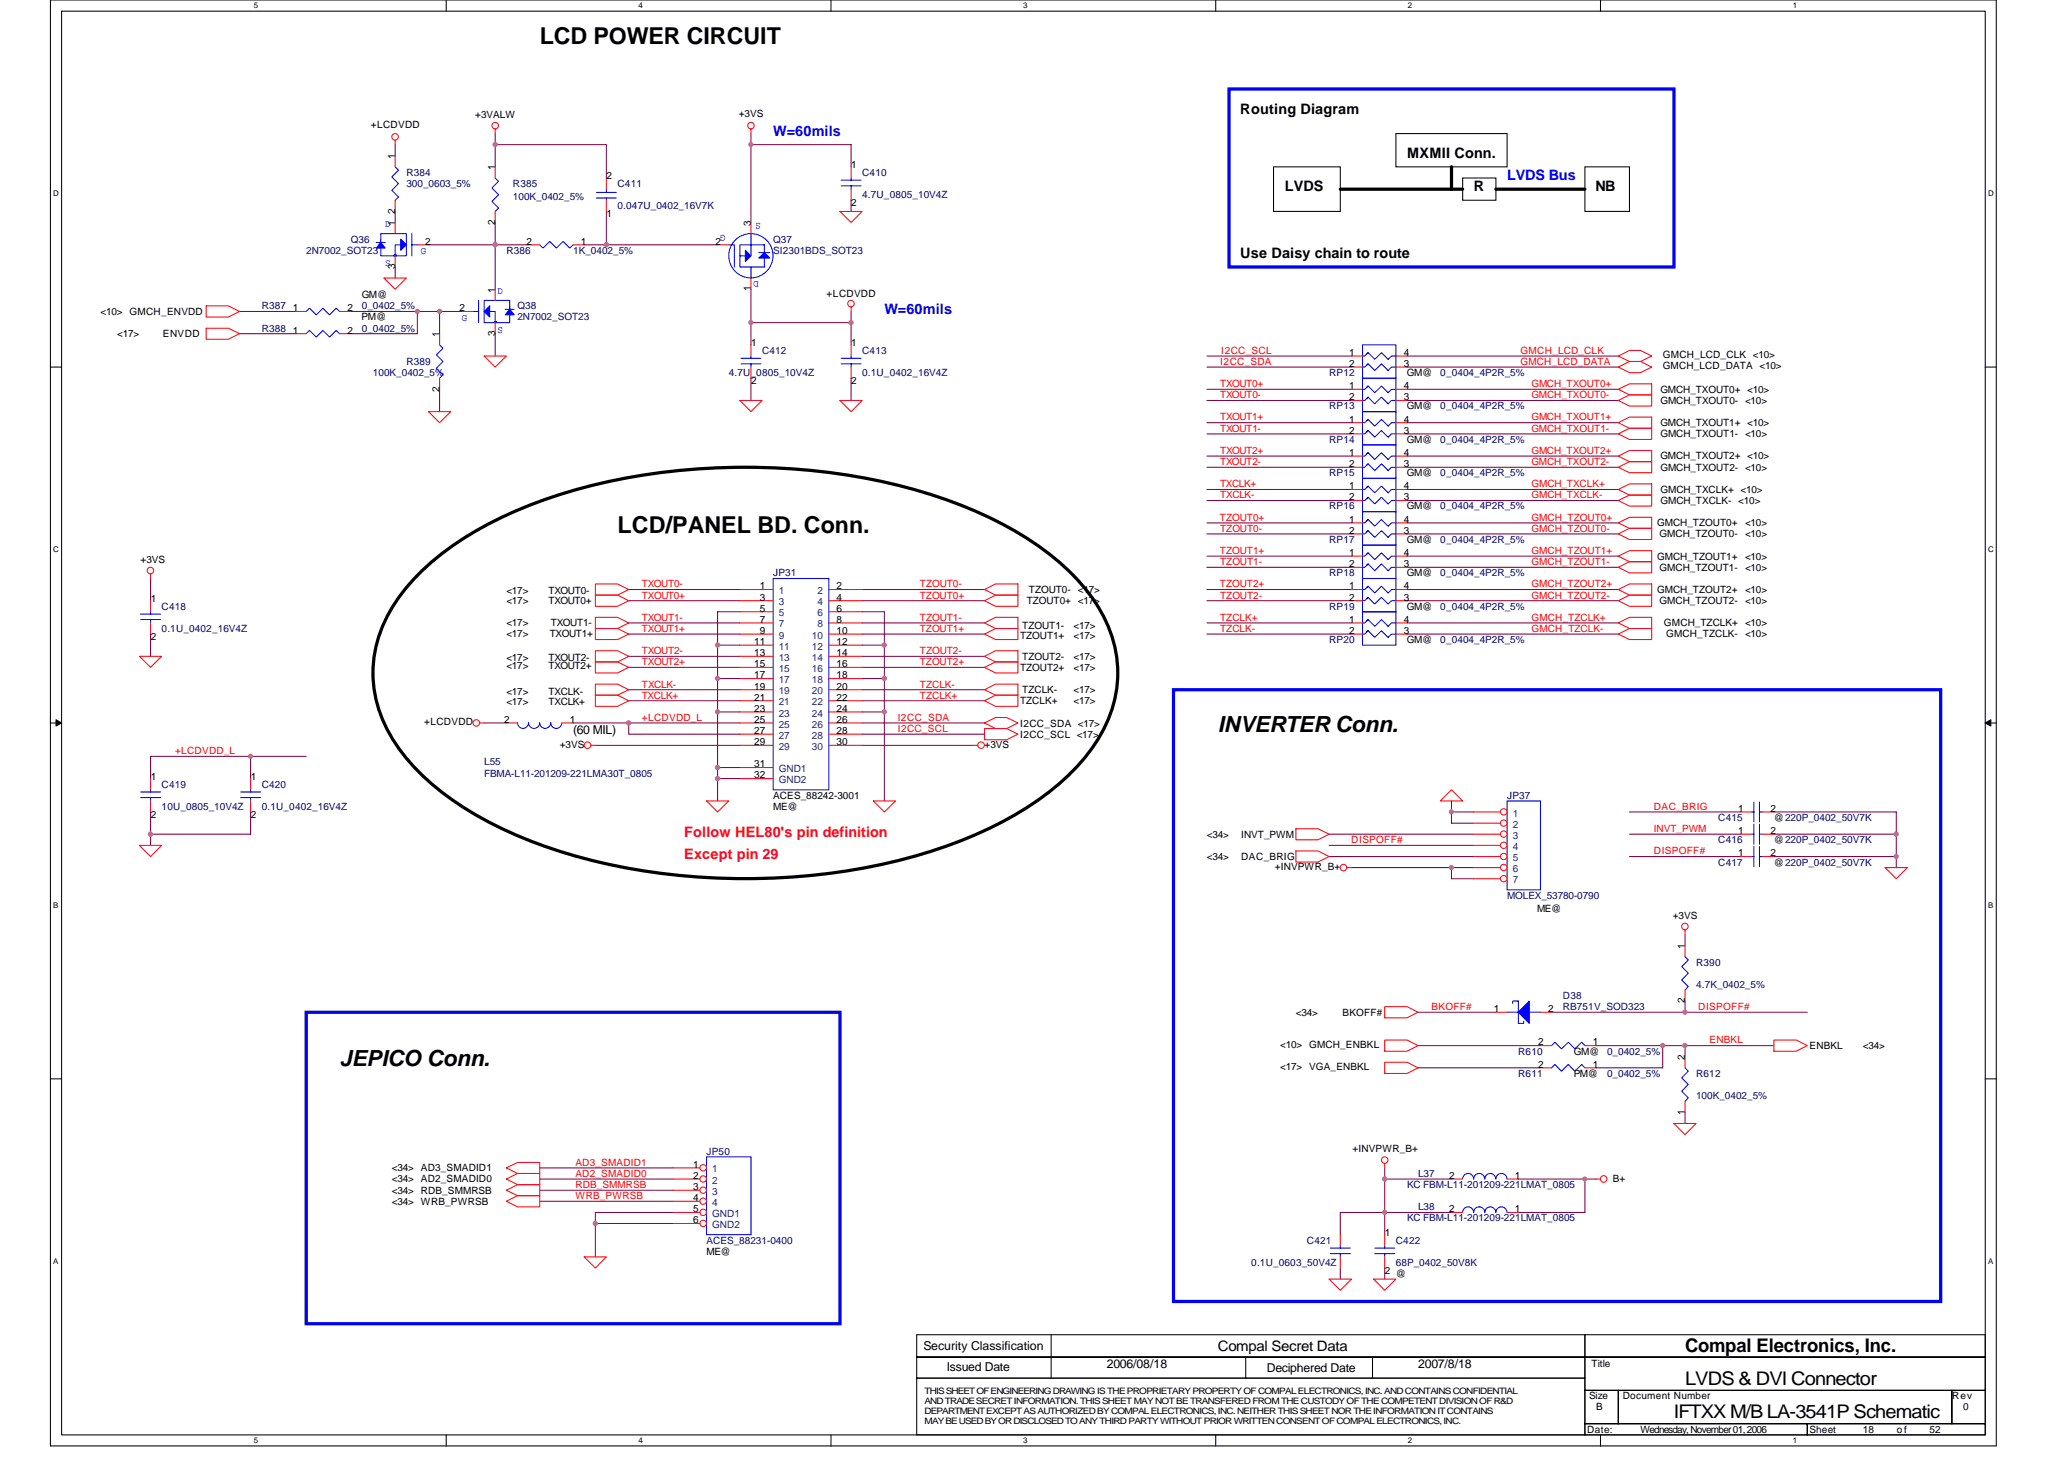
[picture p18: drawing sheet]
<svg xmlns="http://www.w3.org/2000/svg" width="297mm" height="210mm" viewBox="0 0 297 210" stroke-linecap="round" stroke-linejoin="round" font-family="sans-serif">
<defs><g id="words">
<g font-size="3.3">
<text x="77.7" y="6.3">LCD POWER CIRCUIT</text>
<text x="88.9" y="76.7">LCD/PANEL BD. Conn.</text>
</g>
<g font-size="3.2">
<text x="175.3" y="105.4">INVERTER Conn.</text>
<text x="48.9" y="153.4">JEPICO Conn.</text>
</g>
<g font-size="2.7">
<text x="242.5" y="194.5">Compal Electronics, Inc.</text>
<text x="242.5" y="199.3">LVDS &amp; DVI Connector</text>
<text x="240.9" y="204.1">IFTXX M/B LA-3541P Schematic</text>
</g>
<g font-size="2.1">
<text x="178.5" y="16.3">Routing Diagram</text>
<text x="202.5" y="22.7">MXMII Conn.</text>
<text x="184.9" y="27.5">LVDS</text>
<text x="212.1" y="27.5">R</text>
<text x="229.6" y="27.5">NB</text>
<text x="178.5" y="37.1">Use Daisy chain to route</text>
<text x="175.3" y="194.4">Compal Secret Data</text>
</g>
<g font-size="2.1" fill="#00f">
<text x="111.3" y="19.5">W=60mils</text>
<text x="216.9" y="25.9">LVDS Bus</text>
<text x="127.3" y="45.1">W=60mils</text>
</g>
<g font-size="2.1" fill="#f00">
<text x="98.5" y="120.4">Follow HEL80's pin definition</text>
<text x="98.5" y="123.5">Except pin 29</text>
</g>
<g font-size="1.8">
<text x="82.5" y="105.6">(60 MIL)</text>
<text x="132.9" y="194.2">Security Classification</text>
<text x="136.2" y="197.3">Issued Date</text>
<text x="159.3" y="196.8">2006/08/18</text>
<text x="182.3" y="197.4">Deciphered Date</text>
<text x="204.1" y="196.8">2007/8/18</text>
</g>
<g font-size="1.4">
<text x="68.4" y="17">+3VALW</text>
<text x="106.3" y="16.8">+3VS</text>
<text x="53.4" y="18.4">+LCDVDD</text>
<text x="56.9" y="22.9" transform="rotate(-90 56.9 22.9)">1</text>
<text x="71.2" y="24.5" transform="rotate(-90 71.2 24.5)">1</text>
<text x="87.3" y="25.8">2</text>
<text x="122.5" y="24.2">1</text>
<text x="122.5" y="29.6">2</text>
<text x="56.9" y="32.5" transform="rotate(-90 56.9 32.5)">1</text>
<text x="56.9" y="30.7" transform="rotate(-90 56.9 30.7)">2</text>
<text x="61.2" y="35.2">2</text>
<text x="71.2" y="32.3" transform="rotate(-90 71.2 32.3)">2</text>
<text x="75.8" y="35.2">2</text>
<text x="83.6" y="35.2">1</text>
<text x="87.3" y="31.2">1</text>
<text x="103" y="35.2">2</text>
<text x="108.1" y="32.5" transform="rotate(-90 108.1 32.5)">3</text>
<text x="56.9" y="38.7" transform="rotate(-90 56.9 38.7)">3</text>
<text x="108.1" y="41.9" transform="rotate(-90 108.1 41.9)">1</text>
<text x="14.5" y="45.3">&lt;10&gt; GMCH_ENVDD</text>
<text x="42.1" y="44.8">1</text>
<text x="42.1" y="48">1</text>
<text x="50" y="44.8">2</text>
<text x="50" y="48">2</text>
<text x="52" y="46.1">PM@</text>
<text x="52.1" y="42.9">GM@</text>
<text x="66.1" y="44.8">2</text>
<text x="71.2" y="42.1" transform="rotate(-90 71.2 42.1)">1</text>
<text x="119" y="42.7">+LCDVDD</text>
<text x="16.9" y="48.5">&lt;17&gt;</text>
<text x="23.4" y="48.5">ENVDD</text>
<text x="63.2" y="48.5" transform="rotate(-90 63.2 48.5)">1</text>
<text x="71.2" y="48.3" transform="rotate(-90 71.2 48.3)">3</text>
<text x="108.1" y="49.8">1</text>
<text x="122.5" y="49.8">1</text>
<text x="194.2" y="51.2">1</text>
<text x="194.2" y="52.8">2</text>
<text x="202" y="51.2">4</text>
<text x="202" y="52.8">3</text>
<text x="239.3" y="51.5">GMCH_LCD_CLK &lt;10&gt;</text>
<text x="239.3" y="53.1">GMCH_LCD_DATA &lt;10&gt;</text>
<text x="63.2" y="56.3" transform="rotate(-90 63.2 56.3)">2</text>
<text x="108.1" y="55.2">2</text>
<text x="122.5" y="55.2">2</text>
<text x="194.2" y="56">1</text>
<text x="194.2" y="57.6">2</text>
<text x="202" y="56">4</text>
<text x="202" y="57.6">3</text>
<text x="202.5" y="58.9">GM@</text>
<text x="202.5" y="54.1">GM@</text>
<text x="239" y="56.5">GMCH_TXOUT0+ &lt;10&gt;</text>
<text x="239" y="58.1">GMCH_TXOUT0- &lt;10&gt;</text>
<text x="194.2" y="60.8">1</text>
<text x="194.2" y="62.4">2</text>
<text x="194.2" y="65.6">1</text>
<text x="202" y="60.8">4</text>
<text x="202" y="62.4">3</text>
<text x="202" y="65.6">4</text>
<text x="202.5" y="63.7">GM@</text>
<text x="239" y="61.3">GMCH_TXOUT1+ &lt;10&gt;</text>
<text x="239" y="62.9">GMCH_TXOUT1- &lt;10&gt;</text>
<text x="194.2" y="70.4">1</text>
<text x="194.2" y="72">2</text>
<text x="194.2" y="67.2">2</text>
<text x="202" y="70.4">4</text>
<text x="202" y="72">3</text>
<text x="202" y="67.2">3</text>
<text x="202.5" y="68.5">GM@</text>
<text x="239" y="70.9">GMCH_TXCLK+ &lt;10&gt;</text>
<text x="239" y="66.1">GMCH_TXOUT2+ &lt;10&gt;</text>
<text x="239" y="67.7">GMCH_TXOUT2- &lt;10&gt;</text>
<text x="194.2" y="75.2">1</text>
<text x="194.2" y="76.8">2</text>
<text x="202" y="75.2">4</text>
<text x="202" y="76.8">3</text>
<text x="202.5" y="73.3">GM@</text>
<text x="238.5" y="75.7">GMCH_TZOUT0+</text>
<text x="238.8" y="77.3">GMCH_TZOUT0-</text>
<text x="239" y="72.5">GMCH_TXCLK- &lt;10&gt;</text>
<text x="251.1" y="75.7">&lt;10&gt;</text>
<text x="251.1" y="77.3">&lt;10&gt;</text>
<text x="20.2" y="81">+3VS</text>
<text x="194.2" y="80">1</text>
<text x="194.2" y="81.6">2</text>
<text x="202" y="80">4</text>
<text x="202" y="81.6">3</text>
<text x="202.5" y="82.9">GM@</text>
<text x="202.5" y="78.1">GM@</text>
<text x="238.5" y="80.5">GMCH_TZOUT1+</text>
<text x="238.8" y="82.1">GMCH_TZOUT1-</text>
<text x="251.1" y="80.5">&lt;10&gt;</text>
<text x="251.1" y="82.1">&lt;10&gt;</text>
<text x="21.7" y="86.6">1</text>
<text x="72.9" y="85.5">&lt;17&gt;</text>
<text x="72.9" y="86.9">&lt;17&gt;</text>
<text x="78.9" y="85.5">TXOUT0-</text>
<text x="78.9" y="86.9">TXOUT0+</text>
<text x="109.3" y="89.6">7</text>
<text x="109.3" y="86.4">3</text>
<text x="109.3" y="88">5</text>
<text x="109.3" y="84.8">1</text>
<text x="120.4" y="89.6">8</text>
<text x="120.4" y="86.4">4</text>
<text x="120.4" y="88">6</text>
<text x="120.4" y="84.8">2</text>
<text x="147.8" y="86.9">TZOUT0+ &lt;17&gt;</text>
<text x="148.1" y="85.3">TZOUT0-</text>
<text x="155.1" y="85.3">&lt;17&gt;</text>
<text x="194.2" y="89.6">1</text>
<text x="194.2" y="84.8">1</text>
<text x="194.2" y="86.4">2</text>
<text x="202" y="89.6">4</text>
<text x="202" y="84.8">4</text>
<text x="202" y="86.4">3</text>
<text x="202.5" y="87.7">GM@</text>
<text x="238.5" y="85.3">GMCH_TZOUT2+</text>
<text x="238.8" y="86.9">GMCH_TZOUT2-</text>
<text x="251.1" y="85.3">&lt;10&gt;</text>
<text x="251.1" y="86.9">&lt;10&gt;</text>
<text x="21.7" y="92">2</text>
<text x="72.9" y="95.1">&lt;17&gt;</text>
<text x="72.9" y="91.7">&lt;17&gt;</text>
<text x="72.9" y="90.1">&lt;17&gt;</text>
<text x="78.9" y="95.1">TXOUT2-</text>
<text x="79.1" y="91.7">TXOUT1+</text>
<text x="79.3" y="90.1">TXOUT1-</text>
<text x="108.5" y="96">15</text>
<text x="108.5" y="92.8">11</text>
<text x="108.5" y="94.4">13</text>
<text x="109.3" y="91.2">9</text>
<text x="120.4" y="96">16</text>
<text x="120.4" y="91.2">10</text>
<text x="120.4" y="94.4">14</text>
<text x="120.4" y="92.8">12</text>
<text x="146.8" y="91.9">TZOUT1+</text>
<text x="147.1" y="94.9">TZOUT2-</text>
<text x="147.1" y="90.4">TZOUT1-</text>
<text x="154.5" y="94.9">&lt;17&gt;</text>
<text x="154.5" y="90.4">&lt;17&gt;</text>
<text x="154.5" y="91.9">&lt;17&gt;</text>
<text x="194.2" y="91.2">2</text>
<text x="202" y="91.2">3</text>
<text x="202.5" y="92.5">GM@</text>
<text x="239.5" y="90.1">GMCH_TZCLK+</text>
<text x="239.8" y="91.7">GMCH_TZCLK-</text>
<text x="251.1" y="91.7">&lt;10&gt;</text>
<text x="251.1" y="90.1">&lt;10&gt;</text>
<text x="72.9" y="101.5">&lt;17&gt;</text>
<text x="72.9" y="96.2">&lt;17&gt;</text>
<text x="72.9" y="100">&lt;17&gt;</text>
<text x="78.9" y="101.5">TXCLK+</text>
<text x="78.9" y="96.2">TXOUT2+</text>
<text x="78.9" y="100">TXCLK-</text>
<text x="108.5" y="100.8">21</text>
<text x="108.5" y="97.6">17</text>
<text x="108.5" y="99.2">19</text>
<text x="120.4" y="97.6">18</text>
<text x="120.4" y="99.2">20</text>
<text x="120.4" y="100.8">22</text>
<text x="146.8" y="96.5">TZOUT2+</text>
<text x="146.8" y="101.3">TZCLK+</text>
<text x="147.1" y="99.7">TZCLK-</text>
<text x="154.5" y="101.3">&lt;17&gt;</text>
<text x="154.5" y="99.7">&lt;17&gt;</text>
<text x="154.5" y="96.5">&lt;17&gt;</text>
<text x="61" y="104.4">+LCDVDD</text>
<text x="72.6" y="104">2</text>
<text x="80.6" y="107.5">+3VS</text>
<text x="82" y="104">1</text>
<text x="108.5" y="104">25</text>
<text x="108.5" y="107.2">29</text>
<text x="108.5" y="102.4">23</text>
<text x="108.5" y="105.6">27</text>
<text x="120.4" y="102.4">24</text>
<text x="120.4" y="104">26</text>
<text x="120.4" y="105.6">28</text>
<text x="120.4" y="107.2">30</text>
<text x="141.7" y="107.5">+3VS</text>
<text x="146.8" y="106.1">I2CC_SCL &lt;17&gt;</text>
<text x="146.8" y="104.5">I2CC_SDA &lt;17&gt;</text>
<text x="21.7" y="112.2">1</text>
<text x="36.1" y="112.2">1</text>
<text x="108.5" y="110.4">31</text>
<text x="108.5" y="112">32</text>
<text x="21.7" y="117.6">2</text>
<text x="36.1" y="117.6">2</text>
<text x="111.2" y="116.5">ME@</text>
<text x="111.3" y="114.9">ACES_88242-3001</text>
<text x="250.2" y="120">1</text>
<text x="250.2" y="116.8">1</text>
<text x="254.8" y="120">2</text>
<text x="254.8" y="116.8">2</text>
<text x="255.3" y="118.1">@220P_0402_50V7K</text>
<text x="173.7" y="123.7">&lt;34&gt;</text>
<text x="173.7" y="120.5">&lt;34&gt;</text>
<text x="178.6" y="123.7">DAC_BRIG</text>
<text x="178.6" y="120.5">INVT_PWM</text>
<text x="183.4" y="125.2">+INVPWR_B+</text>
<text x="250.2" y="123.2">1</text>
<text x="254.8" y="123.2">2</text>
<text x="255.3" y="124.5">@220P_0402_50V7K</text>
<text x="255.3" y="121.3">@220P_0402_50V7K</text>
<text x="221.2" y="131.2">ME@</text>
<text x="240.7" y="132.2">+3VS</text>
<text x="242.5" y="136.5" transform="rotate(-90 242.5 136.5)">1</text>
<text x="186.5" y="146.1">&lt;34&gt;</text>
<text x="193.2" y="146.1">BKOFF#</text>
<text x="215" y="145.6">1</text>
<text x="222.8" y="145.6">2</text>
<text x="242.5" y="144.4" transform="rotate(-90 242.5 144.4)">2</text>
<text x="184.3" y="154">&lt;17&gt; VGA_ENBKL</text>
<text x="184.3" y="150.7">&lt;10&gt; GMCH_ENBKL</text>
<text x="221.4" y="150.4">2</text>
<text x="221.4" y="153.6">2</text>
<text x="226.5" y="151.7">GM@</text>
<text x="226.5" y="154.9">PM@</text>
<text x="229.2" y="150.4">1</text>
<text x="229.2" y="153.6">1</text>
<text x="242.5" y="152.5" transform="rotate(-90 242.5 152.5)">2</text>
<text x="260.4" y="150.9">ENBKL</text>
<text x="268.1" y="150.9">&lt;34&gt;</text>
<text x="242.5" y="160.4" transform="rotate(-90 242.5 160.4)">1</text>
<text x="99.8" y="168">1</text>
<text x="194.6" y="165.8">+INVPWR_B+</text>
<text x="56.4" y="168.5">&lt;34&gt; AD3_SMADID1</text>
<text x="56.4" y="170.1">&lt;34&gt; AD2_SMADID0</text>
<text x="56.4" y="171.7">&lt;34&gt; RDB_SMMRSB</text>
<text x="56.4" y="173.3">&lt;34&gt; WRB_PWRSB</text>
<text x="99.8" y="169.6">2</text>
<text x="99.8" y="171.2">3</text>
<text x="99.8" y="172.8">4</text>
<text x="208.6" y="169.6">2</text>
<text x="218" y="169.6">1</text>
<text x="232.1" y="170.1">B+</text>
<text x="99.8" y="174.4">5</text>
<text x="99.8" y="176">6</text>
<text x="199.3" y="177.8">1</text>
<text x="208.6" y="174.4">2</text>
<text x="218" y="174.4">1</text>
<text x="101.7" y="180.5">ME@</text>
<text x="199.3" y="183.2">2</text>
<text x="200.9" y="183.7">@</text>
<text x="229.1" y="196.7">Title</text>
<text x="228.7" y="201.3">Size</text>
<text x="229.7" y="202.9">B</text>
<text x="233.5" y="201.3">Document Number</text>
<text x="281" y="201.3">Rev</text>
<text x="282.5" y="202.9">0</text>
<text x="228.4" y="206.1">Date:</text>
<text x="236.1" y="206.1">Wednesday, November 01,2006</text>
<text x="260.4" y="206.1">Sheet</text>
<text x="268.1" y="206.1">18</text>
<text x="273" y="206.1">of</text>
<text x="277.7" y="206.1">52</text>
</g>
<g font-size="1.4" fill="#000080">
<text x="58.5" y="25.3">R384</text>
<text x="58.5" y="26.9">300_0603_5%</text>
<text x="73.8" y="26.9">R385</text>
<text x="73.8" y="28.8">100K_0402_5%</text>
<text x="88.9" y="26.9">C411</text>
<text x="124.1" y="25.3">C410</text>
<text x="124.1" y="28.5">4.7U_0805_10V4Z</text>
<text x="50.5" y="34.9">Q36</text>
<text x="88.9" y="30.1">0.047U_0402_16V7K</text>
<text x="111.3" y="34.9">Q37</text>
<text x="44.1" y="36.5">2N7002_SOT23</text>
<text x="72.9" y="36.5">R386</text>
<text x="82.5" y="36.5">1K_0402_5%</text>
<text x="111.3" y="36.5">SI2301BDS_SOT23</text>
<text x="37.7" y="44.5">R387</text>
<text x="37.7" y="47.7">R388</text>
<text x="52.1" y="44.5">0_0402_5%</text>
<text x="52.1" y="47.7">0_0402_5%</text>
<text x="74.5" y="44.5">Q38</text>
<text x="74.5" y="46.1">2N7002_SOT23</text>
<text x="58.5" y="52.5">R389</text>
<text x="109.7" y="50.9">C412</text>
<text x="124.1" y="50.9">C413</text>
<text x="53.7" y="54.1">100K_0402_5%</text>
<text x="104.9" y="54.1">4.7U_0805_10V4Z</text>
<text x="124.1" y="54.1">0.1U_0402_16V4Z</text>
<text x="191.3" y="58.9">RP13</text>
<text x="191.3" y="54.1">RP12</text>
<text x="207.3" y="58.9">0_0404_4P2R_5%</text>
<text x="207.3" y="54.1">0_0404_4P2R_5%</text>
<text x="191.3" y="63.7">RP14</text>
<text x="207.3" y="63.7">0_0404_4P2R_5%</text>
<text x="191.3" y="68.5">RP15</text>
<text x="207.3" y="68.5">0_0404_4P2R_5%</text>
<text x="191.3" y="73.3">RP16</text>
<text x="207.3" y="73.3">0_0404_4P2R_5%</text>
<text x="111.3" y="82.9">JP31</text>
<text x="191.3" y="82.9">RP18</text>
<text x="191.3" y="78.1">RP17</text>
<text x="207.3" y="82.9">0_0404_4P2R_5%</text>
<text x="207.3" y="78.1">0_0404_4P2R_5%</text>
<text x="23.3" y="87.7">C418</text>
<text x="191.3" y="87.7">RP19</text>
<text x="207.3" y="87.7">0_0404_4P2R_5%</text>
<text x="23.3" y="90.9">0.1U_0402_16V4Z</text>
<text x="191.3" y="92.5">RP20</text>
<text x="207.3" y="92.5">0_0404_4P2R_5%</text>
<text x="23.3" y="113.3">C419</text>
<text x="37.7" y="113.3">C420</text>
<text x="69.7" y="110.1">L55</text>
<text x="69.7" y="111.7">FBMA-L11-201209-221LMA30T_0805</text>
<text x="23.3" y="116.5">10U_0805_10V4Z</text>
<text x="37.7" y="116.5">0.1U_0402_16V4Z</text>
<text x="216.9" y="114.9">JP37</text>
<text x="247.3" y="118.1">C415</text>
<text x="247.3" y="124.5">C417</text>
<text x="247.3" y="121.3">C416</text>
<text x="216.9" y="129.3">MOLEX_53780-0790</text>
<text x="224.9" y="143.7">D38</text>
<text x="244.1" y="138.9">R390</text>
<text x="244.1" y="142.1">4.7K_0402_5%</text>
<text x="224.9" y="145.3">RB751V_SOD323</text>
<text x="218.5" y="151.7">R610</text>
<text x="218.5" y="154.9">R611</text>
<text x="231.3" y="151.7">0_0402_5%</text>
<text x="231.3" y="154.9">0_0402_5%</text>
<text x="244.1" y="154.9">R612</text>
<text x="244.1" y="158.1">100K_0402_5%</text>
<text x="101.7" y="166.1">JP50</text>
<text x="202.5" y="170.9">KC FBM-L11-201209-221LMAT_0805</text>
<text x="204.1" y="169.3">L37</text>
<text x="101.7" y="178.9">ACES_88231-0400</text>
<text x="188.1" y="178.9">C421</text>
<text x="200.9" y="178.9">C422</text>
<text x="202.5" y="175.7">KC FBM-L11-201209-221LMAT_0805</text>
<text x="204.1" y="174.1">L38</text>
<text x="180.1" y="182.1">0.1U_0603_50V4Z</text>
<text x="200.9" y="182.1">68P_0402_50V8K</text>
</g>
<g font-size="1.4" fill="#00f">
<text x="55.4" y="32.7">D</text>
<text x="104.4" y="33.8" transform="rotate(180 104.4 33.8)">G</text>
<text x="109.5" y="32.1" transform="rotate(180 109.5 32.1)">S</text>
<text x="55.4" y="38.3">S</text>
<text x="60.6" y="36.5">G</text>
<text x="109.2" y="40.4" transform="rotate(180 109.2 40.4)">D</text>
<text x="66.5" y="46.1">G</text>
<text x="71.6" y="42.3">D</text>
<text x="71.6" y="47.9">S</text>
</g>
<g font-size="1.4" fill="#f00">
<text x="175.6" y="52.5">I2CC_SDA</text>
<text x="175.8" y="50.9">I2CC_SCL</text>
<text x="218.8" y="50.9">GMCH_LCD_CLK</text>
<text x="218.8" y="52.5">GMCH_LCD_DATA</text>
<text x="175.6" y="57.3">TXOUT0-</text>
<text x="175.6" y="55.7">TXOUT0+</text>
<text x="220.4" y="57.3">GMCH_TXOUT0-</text>
<text x="220.4" y="55.7">GMCH_TXOUT0+</text>
<text x="175.6" y="62.1">TXOUT1-</text>
<text x="175.6" y="65.3">TXOUT2+</text>
<text x="175.6" y="60.5">TXOUT1+</text>
<text x="220.4" y="62.1">GMCH_TXOUT1-</text>
<text x="220.4" y="60.5">GMCH_TXOUT1+</text>
<text x="220.4" y="65.3">GMCH_TXOUT2+</text>
<text x="175.6" y="71.7">TXCLK-</text>
<text x="175.6" y="70.1">TXCLK+</text>
<text x="175.6" y="66.9">TXOUT2-</text>
<text x="220.4" y="66.9">GMCH_TXOUT2-</text>
<text x="220.4" y="70.1">GMCH_TXCLK+</text>
<text x="220.4" y="71.7">GMCH_TXCLK-</text>
<text x="175.6" y="74.9">TZOUT0+</text>
<text x="175.6" y="76.5">TZOUT0-</text>
<text x="220.4" y="74.9">GMCH_TZOUT0+</text>
<text x="220.4" y="76.5">GMCH_TZOUT0-</text>
<text x="175.6" y="79.7">TZOUT1+</text>
<text x="175.6" y="81.3">TZOUT1-</text>
<text x="220.4" y="79.7">GMCH_TZOUT1+</text>
<text x="220.4" y="81.3">GMCH_TZOUT1-</text>
<text x="92.4" y="89.3">TXOUT1-</text>
<text x="92.4" y="86.1">TXOUT0+</text>
<text x="92.4" y="84.5">TXOUT0-</text>
<text x="132.4" y="86.1">TZOUT0+</text>
<text x="132.4" y="84.5">TZOUT0-</text>
<text x="132.4" y="89.3">TZOUT1-</text>
<text x="175.6" y="84.5">TZOUT2+</text>
<text x="175.6" y="89.3">TZCLK+</text>
<text x="175.6" y="86.1">TZOUT2-</text>
<text x="220.4" y="89.3">GMCH_TZCLK+</text>
<text x="220.4" y="84.5">GMCH_TZOUT2+</text>
<text x="220.4" y="86.1">GMCH_TZOUT2-</text>
<text x="92.4" y="90.9">TXOUT1+</text>
<text x="92.4" y="94.1">TXOUT2-</text>
<text x="92.4" y="95.7">TXOUT2+</text>
<text x="132.4" y="95.7">TZOUT2+</text>
<text x="132.4" y="90.9">TZOUT1+</text>
<text x="132.4" y="94.1">TZOUT2-</text>
<text x="175.6" y="90.9">TZCLK-</text>
<text x="220.4" y="90.9">GMCH_TZCLK-</text>
<text x="92.4" y="100.5">TXCLK+</text>
<text x="92.4" y="98.9">TXCLK-</text>
<text x="132.4" y="98.9">TZCLK-</text>
<text x="132.4" y="100.5">TZCLK+</text>
<text x="92.4" y="103.7">+LCDVDD_L</text>
<text x="129.2" y="103.7">I2CC_SDA</text>
<text x="129.2" y="105.3">I2CC_SCL</text>
<text x="25.2" y="108.5">+LCDVDD_L</text>
<text x="238" y="116.5">DAC_BRIG</text>
<text x="238" y="119.7">INVT_PWM</text>
<text x="194.5" y="121.3">DISPOFF#</text>
<text x="238" y="122.9">DISPOFF#</text>
<text x="206" y="145.3">BKOFF#</text>
<text x="244.4" y="145.3">DISPOFF#</text>
<text x="246" y="150.1">ENBKL</text>
<text x="82.8" y="167.7">AD3_SMADID1</text>
<text x="82.8" y="169.3">AD2_SMADID0</text>
<text x="82.8" y="170.9">RDB_SMMRSB</text>
<text x="82.8" y="172.5">WRB_PWRSB</text>
</g>
<g font-size="1.4" fill="#004080">
<text x="112.1" y="87.1">3</text>
<text x="112.1" y="88.7">5</text>
<text x="112.1" y="85.5">1</text>
<text x="117.7" y="87.1">4</text>
<text x="117.7" y="88.7">6</text>
<text x="117.7" y="85.5">2</text>
<text x="112.1" y="90.3">7</text>
<text x="112.1" y="91.9">9</text>
<text x="112.1" y="93.5">11</text>
<text x="112.1" y="95.1">13</text>
<text x="116.9" y="91.9">10</text>
<text x="116.9" y="95.1">14</text>
<text x="116.9" y="93.5">12</text>
<text x="117.7" y="90.3">8</text>
<text x="112.1" y="101.5">21</text>
<text x="112.1" y="96.7">15</text>
<text x="112.1" y="98.3">17</text>
<text x="112.1" y="99.9">19</text>
<text x="116.9" y="98.3">18</text>
<text x="116.9" y="96.7">16</text>
<text x="116.9" y="99.9">20</text>
<text x="116.9" y="101.5">22</text>
<text x="112.1" y="104.7">25</text>
<text x="112.1" y="107.9">29</text>
<text x="112.1" y="103.1">23</text>
<text x="112.1" y="106.3">27</text>
<text x="116.9" y="103.1">24</text>
<text x="116.9" y="104.7">26</text>
<text x="116.9" y="106.3">28</text>
<text x="116.9" y="107.9">30</text>
<text x="112.1" y="111.1">GND1</text>
<text x="112.1" y="112.7">GND2</text>
<text x="217.7" y="117.5">1</text>
<text x="217.7" y="119.1">2</text>
<text x="217.7" y="120.7">3</text>
<text x="217.7" y="122.3">4</text>
<text x="217.7" y="123.9">5</text>
<text x="217.7" y="125.5">6</text>
<text x="217.7" y="127.1">7</text>
<text x="102.5" y="168.7">1</text>
<text x="102.5" y="170.3">2</text>
<text x="102.5" y="171.9">3</text>
<text x="102.5" y="173.5">4</text>
<text x="102.5" y="175.1">GND1</text>
<text x="102.5" y="176.7">GND2</text>
</g>
<g font-size="1.3">
<text x="133.1" y="200.5">THIS SHEET OF ENGINEERING DRAWING IS THE PROPRIETARY PROPERTY OF COMPAL ELECTRONICS, INC. AND CONTAINS CONFIDENTIAL</text>
<text x="133.1" y="202">AND TRADE SECRET INFORMATION. THIS SHEET MAY NOT BE TRANSFERED FROM THE CUSTODY OF THE COMPETENT DIVISION OF R&amp;D</text>
<text x="133.1" y="203.5">DEPARTMENT EXCEPT AS AUTHORIZED BY COMPAL ELECTRONICS, INC. NEITHER THIS SHEET NOR THE INFORMATION IT CONTAINS</text>
<text x="133.1" y="204.9">MAY BE USED BY OR DISCLOSED TO ANY THIRD PARTY WITHOUT PRIOR WRITTEN CONSENT OF COMPAL ELECTRONICS, INC.</text>
</g>
<g font-size="1.1">
<text x="36.5" y="1.2">5</text>
<text x="91.9" y="1.2">4</text>
<text x="147.3" y="1.2">3</text>
<text x="202.6" y="1.2">2</text>
<text x="258" y="1.2">1</text>
<text x="7.7" y="28.2">D</text>
<text x="286.1" y="28.2">D</text>
<text x="7.7" y="79.4">C</text>
<text x="286.1" y="79.4">C</text>
<text x="7.7" y="130.6">B</text>
<text x="286.1" y="130.6">B</text>
<text x="7.7" y="181.8">A</text>
<text x="286.1" y="181.8">A</text>
<text x="36.5" y="207.6">5</text>
<text x="91.9" y="207.6">4</text>
<text x="147.3" y="207.6">3</text>
<text x="202.6" y="207.6">2</text>
<text x="258" y="207.6">1</text>
</g>
</g></defs>
<path d="M7.3 0h280v208h-280zM8.9 1.6h276.8v204.8h-276.8z" fill="none" stroke="#000" stroke-width=".15"/>
<g fill="#fff">
<path d="M36.5 .2h.6v1.2h-.6z"/>
<path d="M36.5 206.6h.6v1.3h-.6z"/>
</g>
<path d="M64.2 0v1.6M64.2 206.4v1.6" fill="none" stroke="#000" stroke-width=".15"/>
<g fill="#fff">
<path d="M91.9 .2h.6v1.2h-.6z"/>
<path d="M91.9 206.6h.6v1.3h-.6z"/>
</g>
<path d="M119.6 0v1.6M119.6 206.4v1.6" fill="none" stroke="#000" stroke-width=".15"/>
<g fill="#fff">
<path d="M147.3 .2h.6v1.2h-.6z"/>
<path d="M147.3 206.6h.6v1.3h-.6z"/>
</g>
<path d="M175 0v1.6M175 206.4v1.6" fill="none" stroke="#000" stroke-width=".15"/>
<g fill="#fff">
<path d="M202.6 .2h.6v1.2h-.6z"/>
<path d="M202.6 206.6h.6v1.3h-.6z"/>
</g>
<path d="M230.3 0v1.6M230.3 206.4v1.6" fill="none" stroke="#000" stroke-width=".15"/>
<g fill="#fff">
<path d="M258 .2h.6v1.2h-.6z"/>
<path d="M258 206.6h.6v1.3h-.6z"/>
<path d="M7.7 27.2h.8v1.3h-.8z"/>
<path d="M286.1 27.2h.8v1.3h-.8z"/>
<path d="M7.7 78.4h.8v1.3h-.8z"/>
<path d="M286.1 78.4h.8v1.3h-.8z"/>
</g>
<path d="M7.3 52.8h1.6M285.7 52.8h1.6" fill="none" stroke="#000" stroke-width=".15"/>
<g fill="#fff">
<path d="M7.7 129.6h.7v1.3h-.7z"/>
<path d="M286.1 129.6h.7v1.3h-.7z"/>
</g>
<path d="M7.3 104h1.6M285.7 104h1.6" fill="none" stroke="#000" stroke-width=".15"/>
<path d="M8.1 103.5l.8 .5-.8 .5zM285.7 104l.8-.5v1z" fill="#000" stroke="#000" stroke-width=".14"/>
<g fill="#fff">
<path d="M7.7 180.8h.7v1.3h-.7z"/>
<path d="M286.1 180.8h.7v1.3h-.7z"/>
</g>
<g fill="none" stroke="#000" stroke-width=".15">
<path d="M200.9 19.2h16v4.8h-16zM183.3 24h9.6v6.4h-9.6zM210.5 25.6h4.8v3.2h-4.8zM228.1 24h6.4v6.4h-6.4zM7.3 155.2h1.6M285.7 155.2h1.6M131.9 192h96.2v3.2h-96.2zM131.9 195.2h96.2v3.1h-96.2zM131.9 198.3h96.2v8.1h-96.2zM151.3 192v6.3M179.3 195.2v3.1M197.5 195.2v3.1"/>
<path d="M228.1 192h57.6v3.2h-57.6zM228.1 195.2h57.6v4.8h-57.6zM228.1 200h4.8v4.8h-4.8zM228.1 204.8h32v1.6h-32zM232.9 200h48v4.8h-48zM260.1 204.8h25.6v1.6h-25.6zM280.9 200h4.8v4.8h-4.8z"/>
</g>
<g fill="none" stroke="#800040" stroke-width=".15">
<path d="M71.3 19.2v1.6h16v4.8M108.1 19.2v12.8M56.9 20.8v1.6M56.9 30.4v1.6M56.9 38.4v1.6M61.7 35.2h14.4M71.3 20.8v3.2M71.3 32v9.6M84.1 35.2h19.2M87.3 30.4v4.8M108.1 20.8h14.4v3.2M122.5 28.8v1.6"/>
<path d="M34.5 44.8h8M34.5 48h8M50.5 44.8h9.6v3.2h-9.6M60.1 44.8h3.2v3.2M63.3 56v3.2M63.3 44.8h3.2M71.3 48v3.2M108.1 41.6v8M108.1 54.4v3.2M108.1 46.4h14.4M122.5 44.8v4.8M122.5 54.4v3.2"/>
<path d="M173.7 56h20.8M173.7 57.6h20.8M173.7 51.2h20.8M173.7 52.8h20.8M202.5 56h30.4M202.5 57.6h30.4M202.5 51.2h30.4M202.5 52.8h30.4M173.7 60.8h20.8M173.7 70.4h20.8M173.7 75.2h20.8M173.7 62.4h20.8"/>
<path d="M173.7 72h20.8M173.7 65.6h20.8M173.7 67.2h20.8M173.7 76.8h20.8M202.5 60.8h30.4M202.5 70.4h30.4M202.5 75.2h30.4M202.5 62.4h30.4M202.5 72h30.4M202.5 65.6h30.4M202.5 67.2h30.4M202.5 76.8h30.4"/>
<path d="M21.7 83.2v3.2M21.7 91.2v3.2M90.5 89.6h16M90.5 84.8h16M90.5 91.2h16M90.5 86.4h16M90.5 99.2h16M90.5 96h16M90.5 94.4h16M103.3 92.8h3.2M103.3 97.6h3.2M106.5 88h-3.2v27.2"/>
<path d="M124.1 89.6h17.6M124.1 84.8h17.6M124.1 91.2h17.6M124.1 92.8h3.2M124.1 97.6h3.2M124.1 88h3.2v27.2M124.1 86.4h17.6M124.1 99.2h17.6M124.1 96h17.6M124.1 94.4h17.6M173.7 89.6h20.8M173.7 84.8h20.8"/>
<path d="M173.7 81.6h20.8M173.7 91.2h20.8M173.7 80h20.8M173.7 86.4h20.8M202.5 89.6h30.4M202.5 84.8h30.4M202.5 81.6h30.4M202.5 91.2h30.4M202.5 80h30.4M202.5 86.4h30.4M21.7 116.8v3.2h14.4v-3.2M36.1 108.8v3.2"/>
<path d="M44.1 108.8h-22.4v3.2M69.7 104h3.2M82.5 104h24M85.7 107.2h20.8M90.5 104v1.6h16M90.5 100.8h16M103.3 102.4h3.2M103.3 112h3.2M103.3 110.4h3.2M124.1 102.4h3.2M124.1 104h17.6M124.1 105.6h17.6"/>
<path d="M124.1 107.2h16M124.1 100.8h17.6M208.9 115.2v3.2h3.2M208.9 116.8h3.2M234.5 116.8h16M255.3 116.8h17.6v8M21.7 120v1.6M191.3 121.6h20.8M191.3 123.2h20.8M191.3 120h20.8M194.5 124.8h17.6M208.9 124.8v1.6h3.2"/>
<path d="M234.5 123.2h16M234.5 120h16M242.5 134.4v1.6M255.3 123.2h17.6M255.3 120h17.6M204.1 145.6h11.2M204.1 150.4h17.6M204.1 153.6h17.6M223.3 145.6h36.8M229.7 150.4h9.6v3.2h-9.6M239.3 150.4h3.2v1.6M242.5 144v1.6"/>
<path d="M242.5 150.4h12.8M77.7 169.6h19.2M77.7 168h19.2M77.7 171.2h19.2M77.7 172.8h19.2M85.7 176v4.8M96.9 174.4h-11.2v1.6h11.2M199.3 169.6h9.6M199.3 168v9.6M208.9 174.4h-16v3.2M218.5 169.6h11.2M228.1 169.6v4.8h-9.6"/>
<path d="M242.5 160v1.6M192.9 182.4v1.6M199.3 182.4v1.6"/>
</g>
<g fill="none" stroke="#f00" stroke-width=".15">
<path d="M71.3 18.6v.6M108.1 18.6v.6M56.9 20.2v.6M56.9 22.4v1.6M56.9 28.8v1.6M71.3 24v1.6M71.3 30.4v1.6M120.9 30.4h3.2l-1.6 1.6zM122.5 24v1.6M122.5 27.2v1.6M29.7 44h3.2l1.6 .8-1.6 .8h-3.2zM29.7 47.2h3.2l1.6 .8-1.6 .8h-3.2z"/>
<path d="M42.5 44.8h1.6M48.9 44.8h1.6M55.3 40h3.2l-1.6 1.6zM61.7 59.2h3.2l-1.6 1.6zM69.7 51.2h3.2l-1.6 1.6zM106.5 57.6h3.2l-1.6 1.6zM108.1 49.6v1.6M108.1 52.8v1.6M120.9 57.6h3.2l-1.6 1.6zM122.5 44.2v.6M122.5 49.6v1.6M122.5 52.8v1.6"/>
<path d="M194.5 56h1.6M194.5 57.6h1.6M200.9 56h1.6M200.9 57.6h1.6M232.9 56l1.6-.8h3.2v1.6h-3.2zM232.9 51.2l1.6-.8h1.6l1.6 .8-1.6 .8h-1.6zM232.9 57.6l1.6-.8h3.2v1.6h-3.2zM232.9 52.8l1.6-.8h1.6l1.6 .8-1.6 .8h-1.6zM194.5 75.2h1.6M194.5 76.8h1.6M194.5 70.4h1.6M194.5 72h1.6"/>
<path d="M194.5 60.8h1.6M194.5 62.4h1.6M200.9 75.2h1.6M200.9 76.8h1.6M200.9 70.4h1.6M200.9 72h1.6M200.9 60.8h1.6M200.9 62.4h1.6M232.9 60.8l1.6-.8h3.2v1.6h-3.2zM232.9 70.4l1.6-.8h3.2v1.6h-3.2zM232.9 75.2l1.6-.8h3.2v1.6h-3.2zM232.9 65.6l1.6-.8h3.2v1.6h-3.2z"/>
<path d="M232.9 62.4l1.6-.8h3.2v1.6h-3.2zM232.9 67.2l1.6-.8h3.2v1.6h-3.2zM232.9 72l1.6-.8h3.2v1.6h-3.2zM232.9 76.8l1.6-.8h3.2v1.6h-3.2zM20.1 94.4h3.2l-1.6 1.6zM21.7 82.6v.6M85.7 88.8h3.2l1.6 .8-1.6 .8h-3.2zM85.7 90.4h3.2l1.6 .8-1.6 .8h-3.2zM85.7 93.6h3.2l1.6 .8-1.6 .8h-3.2zM85.7 95.2h3.2l1.6 .8-1.6 .8h-3.2zM85.7 98.4h3.2l1.6 .8-1.6 .8h-3.2zM85.7 84h3.2l1.6 .8-1.6 .8h-3.2z"/>
<path d="M85.7 85.6h3.2l1.6 .8-1.6 .8h-3.2zM106.5 89.6h4.8M106.5 91.2h4.8M106.5 86.4h4.8M106.5 97.6h4.8M106.5 96h4.8M106.5 88h4.8M106.5 99.2h4.8M106.5 94.4h4.8M106.5 92.8h4.8M106.5 84.8h4.8M119.3 89.6h4.8"/>
<path d="M119.3 91.2h4.8M119.3 86.4h4.8M119.3 97.6h4.8M119.3 96h4.8M119.3 88h4.8M119.3 99.2h4.8M119.3 94.4h4.8M119.3 92.8h4.8M119.3 84.8h4.8M141.7 99.2l1.6-.8h3.2v1.6h-3.2zM141.7 96l1.6-.8h3.2v1.6h-3.2zM141.7 94.4l1.6-.8h3.2v1.6h-3.2z"/>
<path d="M141.7 89.6l1.6-.8h3.2v1.6h-3.2zM141.7 84.8l1.6-.8h3.2v1.6h-3.2zM141.7 91.2l1.6-.8h3.2v1.6h-3.2zM141.7 86.4l1.6-.8h3.2v1.6h-3.2zM194.5 89.6h1.6M194.5 91.2h1.6M194.5 80h1.6M194.5 81.6h1.6M200.9 89.6h1.6M200.9 91.2h1.6M200.9 80h1.6M200.9 81.6h1.6"/>
<path d="M232.9 89.6l1.6-.8h3.2v1.6h-3.2zM232.9 80l1.6-.8h3.2v1.6h-3.2zM232.9 84.8l1.6-.8h3.2v1.6h-3.2zM232.9 81.6l1.6-.8h3.2v1.6h-3.2zM232.9 86.4l1.6-.8h3.2v1.6h-3.2zM232.9 91.2l1.6-.8h3.2v1.6h-3.2zM21.7 112v1.6M21.7 115.2v1.6M36.1 112v1.6M36.1 115.2v1.6M69 104h.7M85 107.2h.7"/>
<path d="M85.7 100h3.2l1.6 .8-1.6 .8h-3.2zM101.7 115.2h3.2l-1.6 1.6zM106.5 104h4.8M106.5 107.2h4.8M106.5 102.4h4.8M106.5 100.8h4.8M106.5 105.6h4.8M106.5 110.4h4.8M106.5 112h4.8M119.3 104h4.8M119.3 107.2h4.8M119.3 102.4h4.8"/>
<path d="M119.3 100.8h4.8M119.3 105.6h4.8M125.7 115.2h3.2l-1.6 1.6zM140.1 107.2h.6M141.7 104.8h3.2l1.6 .8-1.6 .8h-3.2zM141.7 104l1.6-.8h1.6l1.6 .8-1.6 .8h-1.6zM141.7 100.8l1.6-.8h3.2v1.6h-3.2zM186.5 119.2h3.2l1.6 .8-1.6 .8h-3.2zM208.9 113.6l1.6 1.6h-3.2zM20.1 121.6h3.2l-1.6 1.6zM186.5 122.4h3.2l1.6 .8-1.6 .8h-3.2zM193.8 124.8h.7"/>
<path d="M242.5 133.8v.6M271.3 124.8h3.2l-1.6 1.6zM199.3 144.8h3.2l1.6 .8-1.6 .8h-3.2zM199.3 152.8h3.2l1.6 .8-1.6 .8h-3.2zM199.3 149.6h3.2l1.6 .8-1.6 .8h-3.2zM242.5 152v1.6M242.5 158.4v1.6M255.3 149.6h3.2l1.6 .8-1.6 .8h-3.2zM72.9 168l1.6-.8h3.2v1.6h-3.2zM72.9 169.6l1.6-.8h3.2v1.6h-3.2zM72.9 171.2l1.6-.8h3.2v1.6h-3.2zM72.9 172.8l1.6-.8h3.2v1.6h-3.2z"/>
<path d="M199.3 167.4v.6M229.7 169.6h.6M240.9 161.6h3.2l-1.6 1.6zM84.1 180.8h3.2l-1.6 1.6zM191.3 184h3.2l-1.6 1.6zM197.7 184h3.2l-1.6 1.6z"/>
<circle cx="56.9" cy="19.7" r=".47"/>
<circle cx="71.3" cy="18.1" r=".47"/>
<circle cx="108.1" cy="18.1" r=".47"/>
<circle cx="122.5" cy="43.7" r=".47"/>
<circle cx="21.6" cy="82.1" r=".47"/>
<circle cx="68.5" cy="104" r=".47"/>
<circle cx="84.5" cy="107.2" r=".47"/>
<circle cx="141.2" cy="107.2" r=".47"/>
<circle cx="193.4" cy="124.8" r=".47"/>
<circle cx="242.5" cy="133.3" r=".47"/>
<circle cx="199.3" cy="166.9" r=".47"/>
<circle cx="230.8" cy="169.6" r=".47"/>
</g>
<path d="M192.9 27.2h17.6M208.9 24v3.2M215.3 27.2h12.8M61 81.9a50.9 50.9 0 0 1 19.2-10.6 92.7 92.7 0 0 1 54.1 0 50.9 50.9 0 0 1 19.2 10.6 22 22 0 0 1 7.2 12.9 18.2 18.2 0 0 1-4 13.5 38.1 38.1 0 0 1-14 10.7 80.5 80.5 0 0 1-31.8 7.3 88.3 88.3 0 0 1-33.6-4.9 45.8 45.8 0 0 1-18-11.3 20 20 0 0 1-5.6-13.3 19.5 19.5 0 0 1 5.6-13.3z" fill="none" stroke="#000" stroke-width=".47"/>
<path d="M176.9 12.8h64v25.6h-64zM168.9 99.2h110.4v88h-110.4zM44.1 145.6h76.8v44.8h-76.8z" fill="none" stroke="#00f" stroke-width=".47"/>
<g fill="none" stroke="#00f" stroke-width=".15">
<path d="M56.9 24l.5 .5-1 .9 1 1-1 1 1 .9-.5 .5M71.3 25.6l.5 .5-1 1 1 .9-1 1 1 .9-.5 .5M121 26.7h2.9M121 25.9h2.9M122.5 25.6v.3M122.5 26.7v.5M44.1 44.8l.5-.5 .9 1 1-1 .9 1 1-1 .5 .5M106.6 52.3h2.9M106.6 51.5h2.9M108.1 51.2v.3M108.1 52.3v.5M121 52.3h2.9"/>
<path d="M121 51.5h2.9M122.5 51.2v.3M122.5 52.3v.5M196.1 54.4h4.8v4.8h-4.8zM196.1 59.2h4.8v4.8h-4.8zM196.1 56h.3l.5-.5 .9 1 1-1 1 1 .5-.5h.6M196.1 57.6h.3l.5-.5 .9 1 1-1 1 1 .5-.5h.6M196.9 55.5l-.2 .2M196.9 57.1l-.2 .2M196.1 78.4h4.8v4.8h-4.8zM196.1 73.6h4.8v4.8h-4.8zM196.1 68.8h4.8v4.8h-4.8z"/>
<path d="M196.1 75.2h.3l.5-.5 .9 1 1-1 1 1 .5-.5h.6M196.1 76.8h.3l.5-.5 .9 1 1-1 1 1 .5-.5h.6M196.1 70.4h.3l.5-.5 .9 1 1-1 1 1 .5-.5h.6M196.1 72h.3l.5-.5 .9 1 1-1 1 1 .5-.5h.6M196.1 60.8h.3l.5-.5 .9 1 1-1 1 1 .5-.5h.6M196.1 62.4h.3l.5-.5 .9 1 1-1 1 1 .5-.5h.6M196.9 79.5l-.2 .2M196.9 74.7l-.2 .2M196.9 76.3l-.2 .2M196.9 69.9l-.2 .2M196.9 71.5l-.2 .2M196.9 60.3l-.2 .2"/>
<path d="M196.9 61.9l-.2 .2M111.3 83.2h8v30.4h-8zM196.1 88h4.8v4.8h-4.8zM196.1 89.6h.3l.5-.5 .9 1 1-1 1 1 .5-.5h.6M196.1 91.2h.3l.5-.5 .9 1 1-1 1 1 .5-.5h.6M196.1 80h.3l.5-.5 .9 1 1-1 1 1 .5-.5h.6M196.1 81.6h.3l.5-.5 .9 1 1-1 1 1 .5-.5h.6M196.9 89.1l-.2 .2M196.9 90.7l-.2 .2M196.9 81.1l-.2 .2M20.2 114.7h2.9M20.2 113.9h2.9"/>
<path d="M21.7 113.6v.3M21.7 114.7v.5M34.6 114.7h2.9M34.6 113.9h2.9M36.1 113.6v.3M36.1 114.7v.5M216.9 115.2h4.8v12.8h-4.8zM242.5 153.6l.5 .5-1 1 1 .9-1 1 1 .9-.5 .5"/>
</g>
<circle cx="216.4" cy="116.8" r=".46" fill="#fff" stroke="#f00" stroke-width=".15"/>
<path d="M212.1 116.8h3.8" fill="none" stroke="#f00" stroke-width=".15"/>
<circle cx="216.4" cy="118.4" r=".46" fill="#fff" stroke="#f00" stroke-width=".15"/>
<path d="M212.1 118.4h3.8" fill="none" stroke="#f00" stroke-width=".15"/>
<circle cx="216.4" cy="120" r=".46" fill="#fff" stroke="#f00" stroke-width=".15"/>
<path d="M212.1 120h3.8" fill="none" stroke="#f00" stroke-width=".15"/>
<circle cx="216.4" cy="121.6" r=".46" fill="#fff" stroke="#f00" stroke-width=".15"/>
<path d="M212.1 121.6h3.8" fill="none" stroke="#f00" stroke-width=".15"/>
<circle cx="216.4" cy="123.2" r=".46" fill="#fff" stroke="#f00" stroke-width=".15"/>
<path d="M212.1 123.2h3.8" fill="none" stroke="#f00" stroke-width=".15"/>
<circle cx="216.4" cy="124.8" r=".46" fill="#fff" stroke="#f00" stroke-width=".15"/>
<path d="M212.1 124.8h3.8" fill="none" stroke="#f00" stroke-width=".15"/>
<circle cx="216.4" cy="126.4" r=".46" fill="#fff" stroke="#f00" stroke-width=".15"/>
<g fill="none" stroke="#f00" stroke-width=".15">
<path d="M76.1 35.2h1.6M82.5 35.2h1.6M87.3 25.6v1.6M87.3 28.8v1.6M103.3 35.2h1.6M108.1 32v1.6M63.3 48v1.6M63.3 54.4v1.6M108.1 40v1.6M21.7 86.4v1.6M21.7 89.6v1.6M212.1 126.4h3.8"/>
<path d="M250.5 123.2h1.6M253.7 123.2h1.6M208.9 174.4h1.6M208.9 169.6h1.6M216.9 174.4h1.6M216.9 169.6h1.6"/>
</g>
<g fill="none" stroke="#00f" stroke-width=".15">
<path d="M77.7 35.2l.4 .5 1-1 1 1 .9-1 1 1 .5-.5M85.8 27.7h2.9M85.8 28.5h2.9M87.3 27.2v.5M87.3 28.5v.3M104.9 35.2h.8v3.2M106.5 36.8h.8M108.1 36.8v-1.6h-1.6v3.2h1.6M108.1 35.2h1.9v1.1M108.1 33.6v1.8M108.1 38.4v1.6M109.2 36.3h1.6"/>
<path d="M110 37.1v1.3h-1.9M63.3 49.6l.5 .5-1 1 1 .9-1 1 1 .9-.5 .5M20.2 89.1h2.9M20.2 88.3h2.9M21.7 88v.3M21.7 89.1v.5M252.1 123.2h.3M252.4 121.8v2.9M253.2 123.2h.5M253.2 121.8v2.9M101.7 166.4h6.4v11.2h-6.4zM210.5 174.4a.78 .78 0 0 1 .8-.8 .78 .78 0 0 1 .8 .8"/>
<path d="M210.5 169.6a.78 .78 0 0 1 .8-.8 .78 .78 0 0 1 .8 .8M212.1 174.4a.79 .79 0 0 1 .8-.8 .79 .79 0 0 1 .8 .8M212.1 169.6a.79 .79 0 0 1 .8-.8 .79 .79 0 0 1 .8 .8M213.7 174.4a.78 .78 0 0 1 .8-.8 .78 .78 0 0 1 .8 .8M213.7 169.6a.78 .78 0 0 1 .8-.8 .78 .78 0 0 1 .8 .8M215.3 174.4a.79 .79 0 0 1 .8-.8 .79 .79 0 0 1 .8 .8M215.3 169.6a.79 .79 0 0 1 .8-.8 .79 .79 0 0 1 .8 .8"/>
<circle cx="108.1" cy="36.8" r="3.2"/>
</g>
<g fill="#00f" stroke="#00f" stroke-width=".15">
<path d="M107.3 36l.8 .8-.8 .8z" fill-rule="evenodd"/>
<path d="M109.2 37.1l.8-.8 .8 .8z" fill-rule="evenodd"/>
</g>
<circle cx="101.2" cy="168" r=".46" fill="#fff" stroke="#f00" stroke-width=".15"/>
<path d="M96.9 168h3.8" fill="none" stroke="#f00" stroke-width=".15"/>
<circle cx="101.2" cy="169.6" r=".46" fill="#fff" stroke="#f00" stroke-width=".15"/>
<path d="M96.9 169.6h3.8" fill="none" stroke="#f00" stroke-width=".15"/>
<circle cx="101.2" cy="171.2" r=".46" fill="#fff" stroke="#f00" stroke-width=".15"/>
<path d="M96.9 171.2h3.8" fill="none" stroke="#f00" stroke-width=".15"/>
<circle cx="101.2" cy="172.8" r=".46" fill="#fff" stroke="#f00" stroke-width=".15"/>
<path d="M96.9 172.8h3.8" fill="none" stroke="#f00" stroke-width=".15"/>
<circle cx="101.2" cy="174.4" r=".46" fill="#fff" stroke="#f00" stroke-width=".15"/>
<path d="M96.9 174.4h3.8" fill="none" stroke="#f00" stroke-width=".15"/>
<circle cx="101.2" cy="176" r=".46" fill="#fff" stroke="#f00" stroke-width=".15"/>
<g fill="none" stroke="#f00" stroke-width=".15">
<path d="M56.9 32v1.6M56.9 36.8v1.6M60.1 35.2h1.6M42.5 48h1.6M48.9 48h1.6M66.5 44.8h1.6M71.3 41.6v1.6M71.3 46.4v1.6M194.5 51.2h1.6M194.5 52.8h1.6M200.9 51.2h1.6M200.9 52.8h1.6"/>
<path d="M194.5 65.6h1.6M194.5 67.2h1.6M200.9 65.6h1.6M200.9 67.2h1.6M194.5 84.8h1.6M194.5 86.4h1.6M200.9 84.8h1.6M200.9 86.4h1.6M72.9 104h1.6M80.9 104h1.6M250.5 116.8h1.6M253.7 116.8h1.6"/>
<path d="M242.5 136v1.6M250.5 120h1.6M253.7 120h1.6M215.3 145.6h1.6M221.7 150.4h1.6M221.7 145.6h1.6M221.7 153.6h1.6M228.1 150.4h1.6M228.1 153.6h1.6M242.5 142.4v1.6M96.9 176h3.8M192.9 177.6v1.6"/>
<path d="M199.3 177.6v1.6M192.9 180.8v1.6M199.3 180.8v1.6"/>
</g>
<g fill="none" stroke="#00f" stroke-width=".15">
<path d="M54.1 34.9h1.3M54.8 34.9v-1.3h3.7v3.2h-1.6v-1.6h.8M54.8 35.7v1.1h2.1h-.2v-.1h.3v.1M59.3 35.2h.8M59.3 33.6v3.2M44.1 48l.5-.5 .9 1 1-1 .9 1 1-1 .5 .5M68.1 44.8h.8M68.9 43.2v3.2M72.7 44.5h1.3M73.4 44.5v-1.3h-3.7v3.2h1.6v-1.6h-.8M73.4 45.3v1.1h-2.1h.1v-.2h-.3v.2M196.1 49.6h4.8v4.8h-4.8z"/>
<path d="M196.1 51.2h.3l.5-.5 .9 1 1-1 1 1 .5-.5h.6M196.1 52.8h.3l.5-.5 .9 1 1-1 1 1 .5-.5h.6M196.9 50.7l-.2 .2M196.9 52.3l-.2 .2M196.1 64h4.8v4.8h-4.8zM196.1 65.6h.3l.5-.5 .9 1 1-1 1 1 .5-.5h.6M196.1 67.2h.3l.5-.5 .9 1 1-1 1 1 .5-.5h.6M196.9 65.1l-.2 .2M196.9 66.7l-.2 .2M196.1 83.2h4.8v4.8h-4.8zM196.1 84.8h.3l.5-.5 .9 1 1-1 1 1 .5-.5h.6M196.1 86.4h.3l.5-.5 .9 1 1-1 1 1 .5-.5h.6"/>
<path d="M196.9 84.3l-.2 .2M196.9 85.9l-.2 .2M74.5 104a.78 .78 0 0 0 .8 .8 .78 .78 0 0 0 .7-.8 .8 .8 0 0 0 .9 .8 .8 .8 0 0 0 .8-.8M77.7 104a.79 .79 0 0 0 .8 .8 .79 .79 0 0 0 .8-.8 .79 .79 0 0 0 .8 .8 .79 .79 0 0 0 .8-.8M252.1 116.8h.3M252.4 115.4v2.9M252.4 118.6v2.9M253.2 115.4v2.9M253.2 118.6v2.9M253.2 116.8h.5M242.5 137.6l.5 .5-1 1 1 .9-1 1 1 .9-.5 .5M252.1 120h.3"/>
<path d="M253.2 120h.5M216.9 145.6h1.6M217.7 144.4v-.4h.8v3.2h.8v-.3M220.1 145.6h1.6M223.3 150.4l.5-.5 .9 1 1-1 .9 1 1-1 .5 .5M223.3 153.6l.5-.5 .9 1 1-1 .9 1 1-1 .5 .5M191.4 179.6h2.9M192.9 179.2v.4M197.8 179.6h2.9M199.3 179.2v.4M191.4 180.4h2.9M192.9 180.4v.4"/>
<path d="M197.8 180.4h2.9M199.3 180.4v.4"/>
</g>
<g fill="#00f" stroke="#00f" stroke-width=".15">
<path d="M57.7 34.4l.8 .8-.8 .8z" fill-rule="evenodd"/>
<path d="M54.8 34.9l.6 .8h-1.3z" fill-rule="evenodd"/>
<path d="M69.7 44.8l.8-.8v1.6z" fill-rule="evenodd"/>
<path d="M73.4 44.5l.6 .8h-1.3z" fill-rule="evenodd"/>
<path d="M220.1 144v3.2l-1.6-1.6z" fill-rule="evenodd"/>
</g>
<g fill="#f0f" stroke="#f0f" stroke-width=".15">
<circle cx="242.5" cy="145.6" r=".31"/>
<circle cx="87.3" cy="35.2" r=".32"/>
<circle cx="122.5" cy="46.4" r=".31"/>
<circle cx="108.1" cy="46.4" r=".31"/>
<circle cx="108.1" cy="20.8" r=".31"/>
<circle cx="71.3" cy="35.2" r=".32"/>
<circle cx="228.1" cy="169.6" r=".31"/>
<circle cx="63.3" cy="44.8" r=".31"/>
<circle cx="60.1" cy="44.8" r=".31"/>
<circle cx="199.3" cy="174.4" r=".31"/>
<circle cx="199.3" cy="169.6" r=".31"/>
<circle cx="103.3" cy="110.4" r=".31"/>
<circle cx="103.3" cy="102.4" r=".31"/>
<circle cx="127.3" cy="97.6" r=".31"/>
<circle cx="103.3" cy="97.6" r=".31"/>
<circle cx="103.3" cy="92.8" r=".31"/>
<circle cx="127.3" cy="102.4" r=".31"/>
<circle cx="103.3" cy="112" r=".32"/>
<circle cx="90.5" cy="104" r=".32"/>
<circle cx="127.3" cy="92.8" r=".31"/>
<circle cx="239.3" cy="150.4" r=".31"/>
<circle cx="242.5" cy="150.4" r=".31"/>
<circle cx="208.9" cy="124.8" r=".31"/>
<circle cx="208.9" cy="116.8" r=".31"/>
<circle cx="21.7" cy="120" r=".32"/>
<circle cx="272.9" cy="123.2" r=".32"/>
<circle cx="272.9" cy="120" r=".32"/>
<circle cx="85.7" cy="176" r=".32"/>
<circle cx="71.3" cy="20.8" r=".31"/>
<circle cx="36.1" cy="108.8" r=".31"/>
</g>
<use href="#words"/>
</svg>
